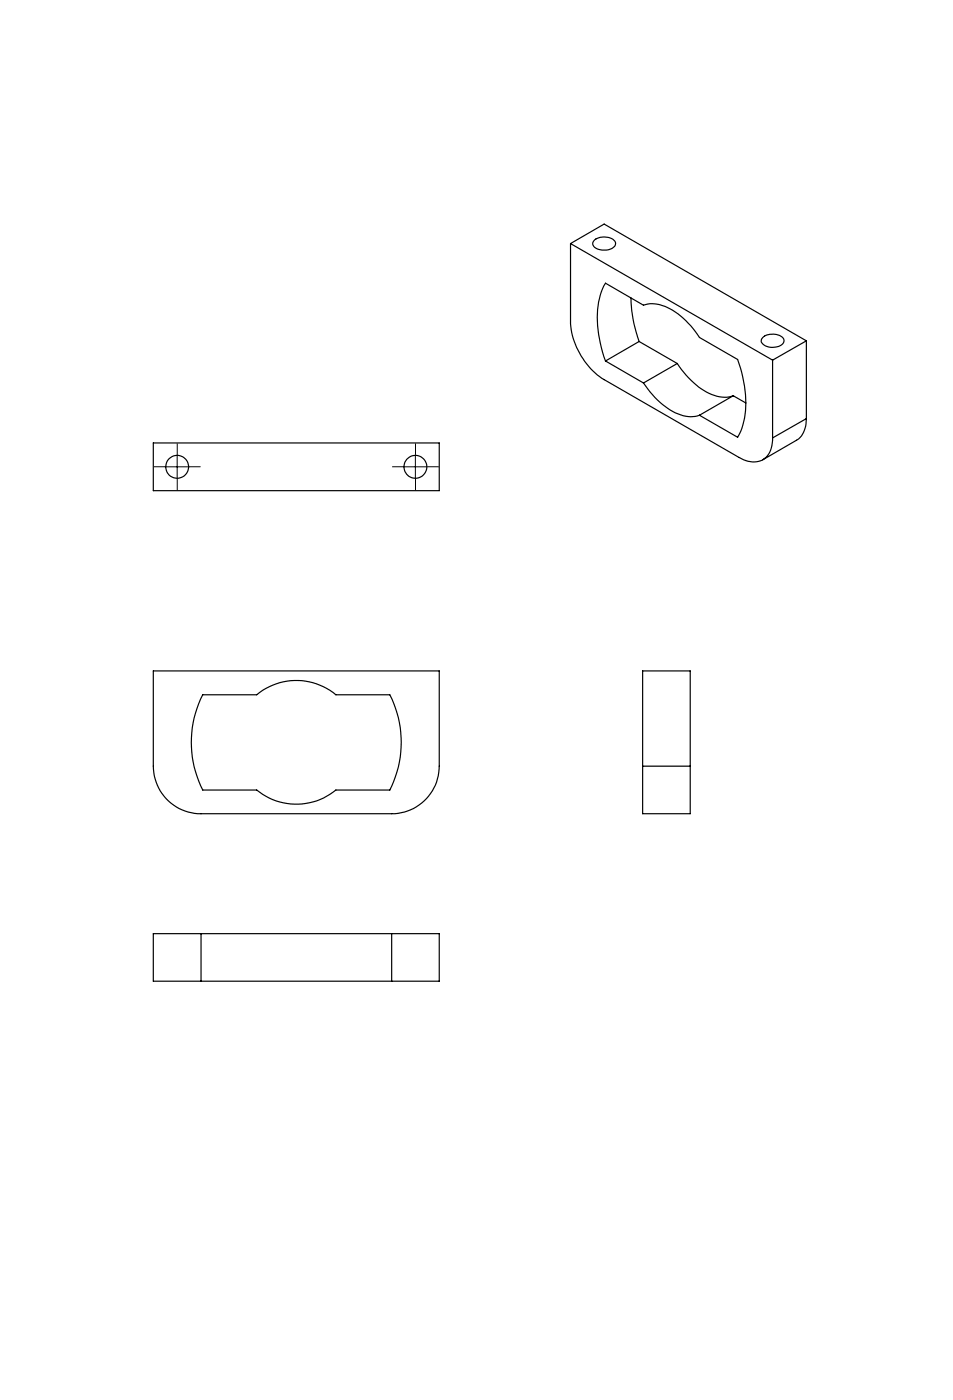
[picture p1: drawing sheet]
<svg xmlns="http://www.w3.org/2000/svg" width="200mm" height="294mm" viewBox="0 0 200 294" stroke-linecap="round" stroke-linejoin="round" font-family="sans-serif">
<g fill="none" stroke="#000" stroke-width=".25">
<path d="M119.7 51.1v16.4a15.7 15.7 0 0 0 7.1 12.2l28.3 16.4a4.6 4.6 0 0 0 5.8-.1 5.6 5.6 0 0 0 1.2-4M119.7 51.1l42.4 24.5M119.7 51.1l7.1-4 42.4 24.5M124.7 50.5a3.3 3.3 0 0 1 4.4 .3 1.33 1.33 0 0 1-1.3 1.6 3.1 3.1 0 0 1-3.4-1v-.4zM127.1 75.8a22.5 22.5 0 0 1-.9-14.5l.9-1.8 7.9 4.6a7.8 7.8 0 0 1 7.3 1.8 20.8 20.8 0 0 1 4.5 5l8 4.6a22.5 22.5 0 0 1 .9 14.5l-.9 1.8-8-4.6M127.1 75.8l7.9 4.6M132.4 62.6a27.6 27.6 0 0 0 1.7 9.1M134.1 71.7l-7 4.1M134.1 71.7l8 4.6M142.1 76.3a15.9 15.9 0 0 0 8.4 6.9l2 .2 1.4-.3M142.1 76.3l-7.1 4.1M160.1 70.9a3.2 3.2 0 0 1 4.4 .3 1.33 1.33 0 0 1-1.3 1.6 2.73 2.73 0 0 1-3.5-1.2z"/>
<path d="M162.1 75.6v16.4M169.2 71.6l-7.1 4M169.2 71.6v16.3M32.2 93h60v10h-60zM135 80.4a15.8 15.8 0 0 0 8.4 6.9l1.6 .2 1.8-.3M153.9 83.1l-7.1 4.1M153.9 83.1l2.6 1.5M169.2 87.9a5 5 0 0 1-2.1 4.6l-7 4.1M169.2 87.9l-7.1 4.1M32.2 140.9h60v20a10 10 0 0 1-10 10h-40a10 10 0 0 1-10-10zM42.5 145.9h11.4a13 13 0 0 1 16.6 0h11.3a22 22 0 0 1 0 20h-11.3a13.1 13.1 0 0 1-16.6 0h-11.4a22 22 0 0 1 0-20zM134.9 160.9v10h10v-10"/>
<path d="M134.9 160.9v-20h10v20M134.9 160.9h10M42.2 196.1h-10v10h10M42.2 196.1v10M42.2 196.1h40M82.2 196.1h10v10h-10M82.2 196.1v10M42.2 206.1h40"/>
<circle cx="37.2" cy="98" r="2.4"/>
<circle cx="87.2" cy="98" r="2.4"/>
</g>
<path d="M34.7 98h-2.4M37.2 95.5v-2.4M39.7 98h2.4M84.7 98h-2.4M87.2 95.5v-2.4M89.7 98h2.4M37.2 100.5v2.4M87.2 100.5v2.4" fill="none" stroke="#000" stroke-width=".21" stroke-dasharray="30.5 1.3 1.3 1.3" stroke-linecap="butt"/>
<path d="M34.7 98h5M37.2 95.5v5M84.7 98h5M87.2 95.5v5" fill="none" stroke="#000" stroke-width=".21"/>
</svg>
